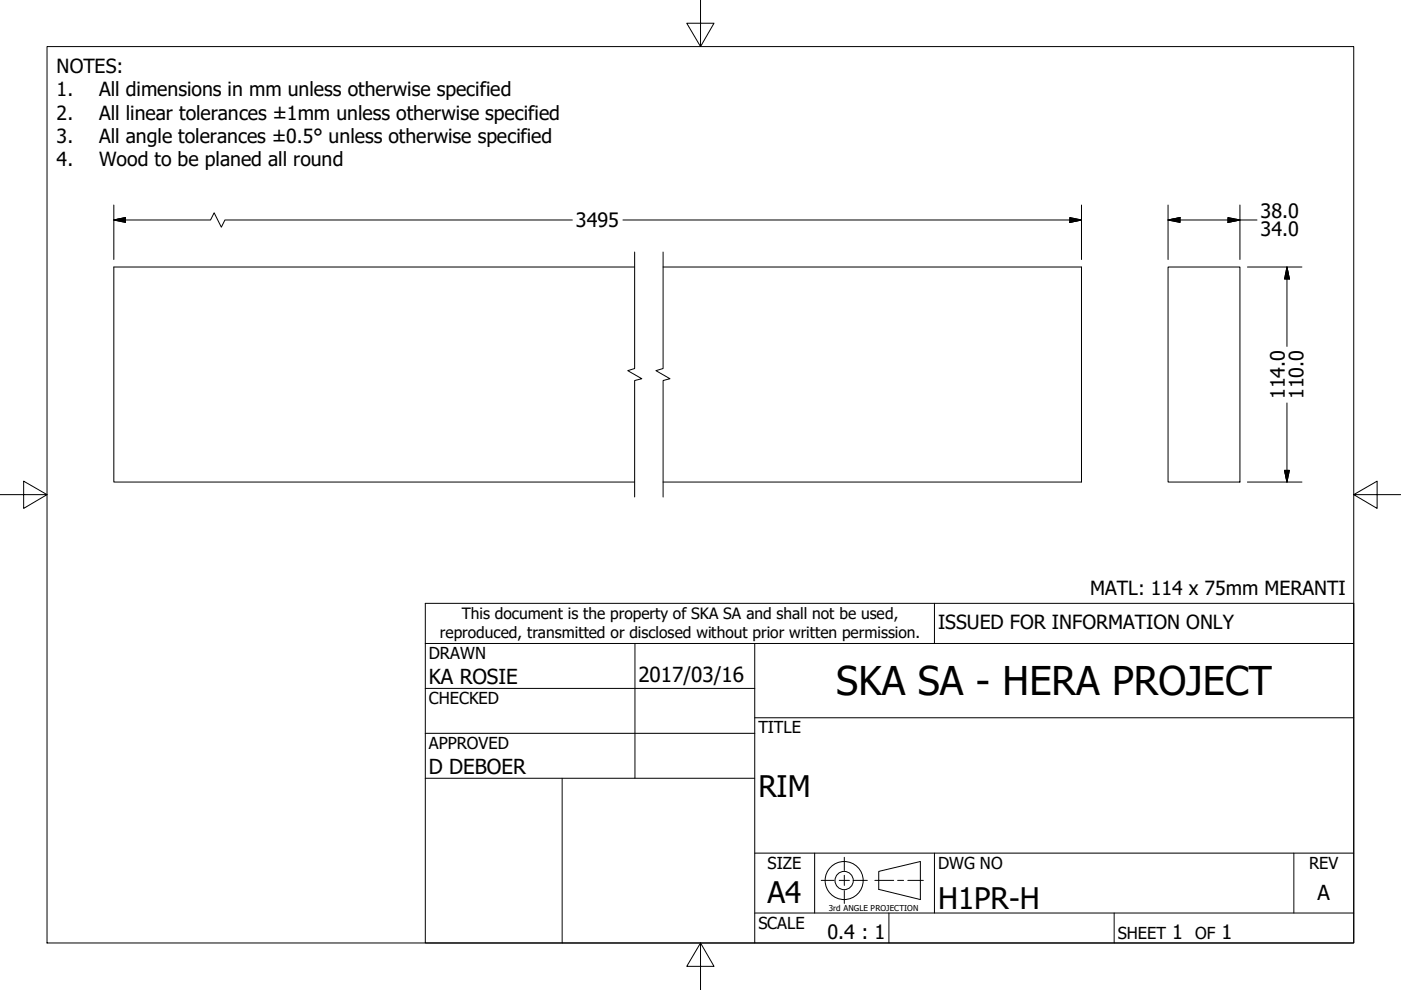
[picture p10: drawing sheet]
<svg xmlns="http://www.w3.org/2000/svg" width="297mm" height="210mm" viewBox="0 0 297 210" stroke-linecap="round" stroke-linejoin="round" font-family="sans-serif">
<defs><g id="words">
<text font-size="8.4" x="177.3" y="147.4">SKA SA - HERA PROJECT</text>
<g font-size="6.3">
<text x="160.8" y="169">RIM</text>
<text x="162.8" y="191.4">A4</text>
<text x="198.9" y="192.8">H1PR-H</text>
</g>
<g font-size="4.4">
<text x="90.9" y="145.1">KA ROSIE</text>
<text x="135.4" y="144.5">2017/03/16</text>
<text x="90.9" y="164.1">D DEBOER</text>
<text x="279.3" y="190.7">A</text>
</g>
<g font-size="4.2">
<text x="267.3" y="46.2">38.0</text>
<text x="122.1" y="48.2">3495</text>
<text x="267.3" y="50.1">34.0</text>
<text x="272.4" y="84.6" transform="rotate(-90 272.4 84.6)">114.0</text>
<text x="276.4" y="84.6" transform="rotate(-90 276.4 84.6)">110.0</text>
<text x="175.5" y="199.1">0.4 : 1</text>
<text x="248.5" y="199.1">1</text>
<text x="259" y="199.1">1</text>
</g>
<g font-size="4.1">
<text x="12" y="15.5">NOTES:</text>
<text x="12" y="20.4">1.</text>
<text x="21" y="20.4">All dimensions in mm unless otherwise specified</text>
<text x="12" y="25.4">2.</text>
<text x="21" y="25.4">All linear tolerances ±1mm unless otherwise specified</text>
<text x="12" y="30.3">3.</text>
<text x="12" y="35.3">4.</text>
<text x="21" y="30.3">All angle tolerances ±0.5° unless otherwise specified</text>
<text x="21" y="35.3">Wood to be planed all round</text>
<text x="231.1" y="126.1">MATL: 114 x 75mm MERANTI</text>
<text x="198.9" y="133.4">ISSUED FOR INFORMATION ONLY</text>
</g>
<g font-size="3.5">
<text x="90.9" y="139.7">DRAWN</text>
<text x="90.9" y="149.3">CHECKED</text>
<text x="160.8" y="155.5">TITLE</text>
<text x="90.9" y="158.8">APPROVED</text>
<text x="162.8" y="184.2">SIZE</text>
<text x="198.9" y="184.2">DWG NO</text>
<text x="277.6" y="184.2">REV</text>
<text x="160.8" y="196.9">SCALE</text>
<text x="237" y="199.1">SHEET</text>
<text x="253.4" y="199.1">OF</text>
</g>
<g font-size="3.3">
<text x="97.9" y="131.3">This document is the property of SKA SA and shall not be used,</text>
<text x="93.3" y="135.2">reproduced, transmitted or disclosed without prior written permission.</text>
</g>
<text font-size="1.7" x="175.7" y="193.1">3rd ANGLE PROJECTION</text>
</g></defs>
<!-- layer: Visible (ANSI) -->
<path d="M134.6 56.6h-110.5v45.6h110.5M140.6 56.6h88.7v45.6h-88.7M247.6 56.6h15.3v45.6h-15.3z" fill="none" stroke="#000" stroke-width=".21"/>
<!-- layer: Break Line (ANSI) -->
<path d="M134.6 53.4v24.7l-1.5 .5 3 1.7-1.5 .4v24.7M140.6 53.4v24.7l-1.5 .5 2.9 1.7-1.4 .4v24.7" fill="none" stroke="#000" stroke-width=".21"/>
<!-- layer: Border (ANSI) -->
<path d="M148.5 -.1v10l-2.9-5h5.8l-2.9 5M10 9.9h277v190h-277zM0 104.9h10l-5-2.9v5.8l5-2.9M287 104.9l5 2.9v-5.8l-5 2.9h10M148.5 199.9l2.9 5h-5.8l2.9-5v10" fill="none" stroke="#000" stroke-width=".21"/>
<!-- layer: Title (ANSI) -->
<g fill="none" stroke="#000" stroke-width=".21">
<path d="M90.2 127.9h196.8v72h-196.8zM90.2 136.4h196.8M134.6 136.4v28.6M160 136.4v63.5M198.1 127.9v8.5M90.2 146h69.8M90.2 155.5h69.8M160 152.2h127M90.2 165h69.8M119.2 165v34.9M160 193.6h127M160 180.9h127"/>
<path d="M172.7 180.9v12.7M188.5 193.6v6.3M198.1 180.9v12.7M236.2 193.6v6.3M274.3 180.9v12.7"/>
</g>
<!-- layer: Sketch Geometry (ANSI) -->
<g fill="none" stroke="#000" stroke-width=".21">
<path d="M174.1 186.7h2.7M177.9 186.7h2.2M179 181.8v2.8M179 185.6v2.1M179 188.8v2.8M181.1 186.7h2.8M185.5 186.7h4M186.3 184.8l8.8-2.1v8l-8.8-2.1zM190.3 186.7h1.3M192.5 186.7h3.3"/>
<circle cx="179" cy="186.7" r="4"/>
<circle cx="179" cy="186.7" r="1.94"/>
</g>
<!-- layer: Dimension (ANSI) -->
<g fill="none" stroke="#000" stroke-width=".21">
<path d="M24.1 46.6l2.5-.5v1.1zM24.1 46.6h20.5l.8-1.5 1.5 3.1 .8-1.6h73.6M24.1 43.5v11.5M132.1 46.6h97.2M226.8 46.1l2.5 .5-2.5 .6zM229.3 43.5v11.5M247.6 46.6l2.6-.5v1.1zM247.6 46.6h18.9M247.6 43.5v11.5M260.3 46.1l2.6 .5-2.6 .6zM262.9 43.5v11.5M264.5 56.6h11.5"/>
<path d="M272.9 56.6l.5 2.6h-1zM272.9 56.6v16.8M272.4 99.7h1l-.5 2.5zM272.9 85.4v16.8M264.5 102.2h11.5"/>
</g>
<path d="M24.1 46.6l2.5-.5zM24.1 46.6l2.5-.5v1.1zM226.8 47.2l2.5-.6zM226.8 46.1l2.5 .5-2.5 .6zM247.6 46.6l2.6-.5zM247.6 46.6l2.6-.5v1.1zM260.3 47.2l2.6-.6zM260.3 46.1l2.6 .5-2.6 .6zM272.9 56.6l.5 2.6zM272.9 56.6l.5 2.6h-1zM272.4 99.7l.5 2.5zM272.4 99.7h1l-.5 2.5z" fill="#000" stroke="#000" stroke-width=".21"/>
<use href="#words"/>
</svg>
